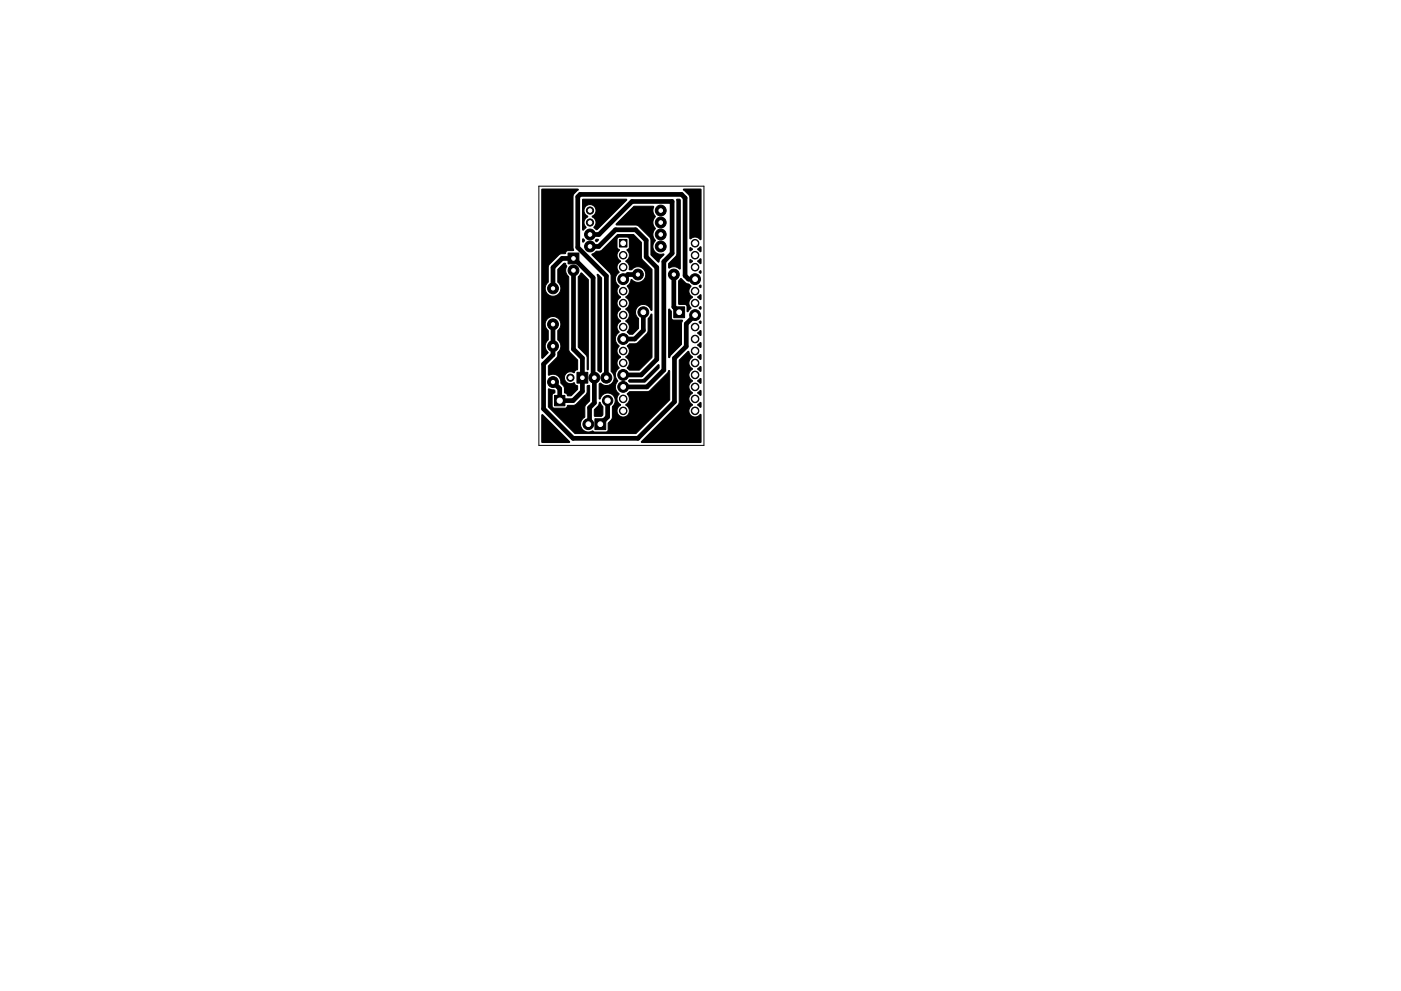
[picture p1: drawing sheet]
<svg xmlns="http://www.w3.org/2000/svg" width="297mm" height="210mm" viewBox="0 0 297 210" stroke-linecap="round" stroke-linejoin="round" font-family="sans-serif">
<path d="M114.2 39.5h35v55h-35z" fill="none" stroke="#000" stroke-width=".21"/>
<g fill="#000" stroke="#000" stroke-width=".21">
<path d="M114.9 40.2l7.6-.1 .1 .2-.9 .9-.2 .5v10.8l.1 .6-1.3 .1-.3 .2-.1 .4-1.3 .2-2.2 2.2-.2 .5v3.1a1.69 1.69 0 0 0-.2 2.5 1.69 1.69 0 0 0 2.5 0 1.69 1.69 0 0 0-.2-2.5v-2.6l1.3-1.4 .3 .1 .2 .7a1.78 1.78 0 0 0 .5 2.2v15.5l.3 .5 1.6 1.6v2l-.5 .2-.3 .5a1.28 1.28 0 0 0-2 1 1.28 1.28 0 0 0 2 1.1l.3 .5 .5 .2v.6l-1.5 1.5h-.7l-.2-.5-.4-.2-.1-1.2-.7-.8a1.74 1.74 0 0 0-2.6-1.7v-1.9l1.8-1.9 .2-1a1.78 1.78 0 0 0 0-2.7v-2a1.68 1.68 0 0 0 .1-2.5 1.68 1.68 0 0 0-2.5 .1 1.68 1.68 0 0 0 .3 2.5v1.9a1.76 1.76 0 0 0 0 2.7l-1.1 1.2h-.2zM120.4 53.7h2.3v2.3h-2.3zM123.2 57.9l1.5 1.5v19l-.1 .1-.1-.1-.1-2.8-1.8-2v-14.8zM123.5 50.7h.2l.3 .3-.3 .4-.2-.1zM126.6 58.2h.2l.8 .8v19.8l-.3 .2-.5-.4v-19.7zM126.4 50.8h.4l.1 .1-.4 .4-.3-.3zM131.3 50.8h1.6v1.6h-1.6zM123.5 42.3h9.4l-6.3 6.4h-.2l-.3-.3a.31 .31 0 0 1-.2-.3 .31 .31 0 0 1 .3-.3 1.41 1.41 0 0 0-.7-1.9 1.31 1.31 0 0 0 .6-2 1.31 1.31 0 0 0-2.1 0 1.31 1.31 0 0 0 .6 2 1.45 1.45 0 0 0-.3 2.4l-.7 .5zM125.5 53.9l.9-.6 1.1-.2 3.4-3.3h3.5l1.6 1.6 .1 3.5 2.1 2.3v8.5l-.2 .1a1.69 1.69 0 0 0-2.5-.9 1.69 1.69 0 0 0-.1 2.7v2.1l-1.3 1.2h-.7l-.4-.5a1.43 1.43 0 0 0-.3-2.3l.1-.1a1.38 1.38 0 0 0-.1-2.4 1.43 1.43 0 0 0 0-2.6 1.48 1.48 0 0 0 .3-2.3l.5-.5 .4-.9a1.68 1.68 0 0 0 2.5 .1 1.68 1.68 0 0 0-.1-2.4 1.68 1.68 0 0 0-2.4 .2h-.5a1.52 1.52 0 0 0-.6-1.7l-.1-.1 .1-.1a1.31 1.31 0 0 0 .2-2.2v-.1l.3-.2 .1-.3v-1.8l-.4-.4h-1.8l-.3 .3-.1 1.9 .5 .4v.2a1.31 1.31 0 0 0 0 2.1l.3 .2-.1 .2a1.4 1.4 0 0 0-.2 2.2 1.76 1.76 0 0 0 0 2.9 1.42 1.42 0 0 0 .3 2.3 1.44 1.44 0 0 0 0 2.6 1.38 1.38 0 0 0-.1 2.4l.1 .1-.1 .1a1.4 1.4 0 0 0-.2 2.3 1.76 1.76 0 0 0 0 2.9 1.43 1.43 0 0 0 .3 2.3 1.48 1.48 0 0 0-.3 2.4 1.79 1.79 0 0 0-.3 2.8 1.77 1.77 0 0 0 .3 2.7 1.35 1.35 0 0 0 .2 2.2l.1 .1a1.35 1.35 0 0 0-.5 2.1 1.35 1.35 0 0 0 2.1 0 1.35 1.35 0 0 0-.5-2.1l.1-.1a1.4 1.4 0 0 0 .2-2.3l.5-.4h3.6l.6-.2 3.8-3.7 .3-.6 .2 .1v6.1l-7.2 7.2h-12.9l-5.6-5.6v-3.8l1.2 .1 .2 .2-.1 .4-.4 .2-.1 .3v2.3l.1 .4 .3 .1h2.3l.3-.1 .3-.5h1.3l.5-.3 2.1-2.1 .2-.4v-1.3l.5-.1v3.2l-1 1.3v2.1a1.73 1.73 0 0 0-.7 2.4 1.73 1.73 0 0 0 2.4 .6l.4 .3h2.4l.3-.2 .1-.3 .1-1.4 .7-.8 .1-.4 .1-2.4a1.64 1.64 0 0 0-.3-2.6 1.64 1.64 0 0 0-2.4 1.1l-.2-.2v-3l.3-.2a1.69 1.69 0 0 0 2.5-.1 1.69 1.69 0 0 0-.2-2.4v-20.4l-.3-.6-3.8-3.7zM130.6 47.5l3.8-3.7h4.2a2.39 2.39 0 0 0 .3 2.2 1.81 1.81 0 0 0 0 2.5 1.83 1.83 0 0 0 0 2.6 1.71 1.71 0 0 0-.2 2.1 1.71 1.71 0 0 0 2 .7v.2l-.8 .8-.3 .7-1.6-1.5-.1-3.5-2.6-2.7-.5-.2h-4.1zM143.5 42.3h.5l.2 .2v14.6a2.02 2.02 0 0 0-2.4-.2v-1l1.4-1.4 .3-.6zM144.3 59.1h.2l.9 1 .7 .2 .4 .4a1.42 1.42 0 0 0 .3 2.3 1.48 1.48 0 0 0-.3 2.4l-.7 .7-.3-1.4-1.6-.2v-4.9z"/>
<path d="M146.3 52.6l.4 .1a.3 .3 0 0 1-.1 .4 .3 .3 0 0 1-.3 0zM146.3 55.1l.4 .2a.3 .3 0 0 1-.1 .4 .3 .3 0 0 1-.3 0zM144.9 40.2h3.7v10.5l-.1 .2a1.44 1.44 0 0 0-1.6-.5l-.5 .3-.1-.1-.1-8.8-.2-.5zM147.9 52.8l.7-.4v1h-.2zM147.9 55.3l.7-.4v1h-.2zM148.4 57.5h.2v.5l-.4-.2zM122.3 79h2.3v2.3h-2.3zM138 66.7h.2v9.1l-2.7 2.7h-2l-.5-.4a1.49 1.49 0 0 0-.3-2.4l.1-.1a1.4 1.4 0 0 0 .2-2.2l.5-.5h1.3l.3-.1 2.1-2.1 .2-.6v-2.5zM133.4 80.6l2.9-.1 3.2-3.1h.2v.7l-3 3h-3.2l-.2-.3zM141.8 65.6h.2l.3 .4v1.4l.2 .4 .3 .1h1.8l.1 .2-.2 .6v4.4l-2.2 2.2-.4 .6-.1-.1zM142.9 65.1h2.3v2.3h-2.3zM145.9 74.6h.1l.2 .5 .6 .6a1.44 1.44 0 0 0 0 2.6l-.1 .1a1.37 1.37 0 0 0 .1 2.4l-.1 .1a1.38 1.38 0 0 0 .1 2.5l-.1 .1a1.31 1.31 0 0 0 0 2.3l.1 .1a1.37 1.37 0 0 0-.4 2.1 1.37 1.37 0 0 0 2.1-.1l.1 6-12.6-.1 7.9-8.1 .1-9.2z"/>
<path d="M148.3 60.6l.3-.1v.5l-.3-.2zM148.3 68.2l.3-.1v.5l-.3-.2zM147.9 63l.7-.5v1h-.2zM148.4 65.1h.2v.5l-.4-.2zM147.9 70.6l.7-.4v.9l-.2 .1zM147.9 73.1l.7-.4v1h-.2zM147.9 75.7l.7-.5v1h-.2zM147.9 78.2l.7-.4v1h-.2zM114.9 88h.2l5.6 5.7v.2h-5.8zM117.6 83.9h2.2v2.2h-2.2zM126.1 88.8h2.3v2.3h-2.3zM127.1 85.4l.7 .9v1.7l-.3 .3h-1.4l-.1-1.4 .9-.8z"/>
<path d="M147.9 80.7l.7-.4v1h-.2zM147.9 83.3l.7-.4v.9l-.2 .1zM147.9 85.8l.7-.4v1h-.2z"/>
<circle cx="121.6" cy="57.4" r="1.15"/>
<circle cx="125.1" cy="44.7" r=".76"/>
<circle cx="125.1" cy="47.2" r=".76"/>
<circle cx="125.1" cy="49.8" r="1.15"/>
<circle cx="125.1" cy="52.3" r="1.15"/>
<circle cx="132.1" cy="54.1" r=".8"/>
<circle cx="132.1" cy="56.7" r=".8"/>
<circle cx="132.1" cy="59.2" r="1.15"/>
<circle cx="135.3" cy="58.2" r="1.15"/>
<circle cx="140.1" cy="47.2" r="1.15"/>
<circle cx="140.1" cy="52.3" r="1.15"/>
<circle cx="140.1" cy="44.7" r="1.15"/>
<circle cx="140.1" cy="49.8" r="1.15"/>
<circle cx="142.9" cy="58.2" r="1.15"/>
<circle cx="147.4" cy="56.7" r=".8"/>
<circle cx="147.4" cy="51.6" r=".8"/>
<circle cx="147.4" cy="54.1" r=".8"/>
<circle cx="147.4" cy="59.2" r="1.15"/>
<circle cx="117.3" cy="68.8" r="1.15"/>
<circle cx="117.3" cy="61.2" r="1.15"/>
<circle cx="117.3" cy="73.4" r="1.15"/>
<circle cx="132.1" cy="77" r=".8"/>
<circle cx="132.1" cy="74.5" r=".8"/>
<circle cx="132.1" cy="64.3" r=".8"/>
<circle cx="132.1" cy="66.8" r=".8"/>
<circle cx="132.1" cy="61.8" r=".8"/>
<circle cx="132.1" cy="69.4" r=".8"/>
<circle cx="132.1" cy="71.9" r="1.15"/>
<circle cx="132.1" cy="79.5" r="1.15"/>
<circle cx="136.4" cy="66.2" r="1.15"/>
<circle cx="147.4" cy="64.3" r=".8"/>
<circle cx="147.4" cy="74.5" r=".8"/>
<circle cx="147.4" cy="69.4" r=".8"/>
<circle cx="147.4" cy="71.9" r=".8"/>
<circle cx="147.4" cy="77" r=".8"/>
<circle cx="147.4" cy="79.5" r=".8"/>
<circle cx="147.4" cy="61.8" r=".8"/>
<circle cx="147.4" cy="66.8" r="1.15"/>
<circle cx="117.3" cy="81.1" r="1.15"/>
<circle cx="120.9" cy="80.1" r=".76"/>
<circle cx="124.7" cy="90" r="1.15"/>
<circle cx="126" cy="80.1" r="1.15"/>
<circle cx="128.6" cy="80.1" r="1.15"/>
<circle cx="128.8" cy="85" r="1.1"/>
<circle cx="132.1" cy="84.6" r=".8"/>
<circle cx="132.1" cy="87.2" r=".8"/>
<circle cx="132.1" cy="82.1" r="1.15"/>
<circle cx="147.4" cy="82.1" r=".8"/>
<circle cx="147.4" cy="84.6" r=".8"/>
<circle cx="147.4" cy="87.2" r=".8"/>
</g>
<path d="M121.6 57.4v16.7l1.9 1.9v7l-2 2h-2.8v-2.5l-1.5-1.4M125.1 49.8h1.9l7-7.1h8.5v11l-1.7 1.8v23l-3.6 3.6h-5.1M125.1 52.3h1.9l3.5-3.6h4.3l2.2 2.3v3.5l2.2 2.2v19.5l-3.3 3.3h-3.8M135.2 58.2h-2.1l-1 1M142.9 58.2v6.9l1.1 1.1M147.4 59.2h-1.4l-.8-.7v-16.5l-.7-.8h-21.5l-.5 .5v10.8l6.1 6.1v21.5M117.2 61.2v-4.5l2-1.9h2.5l4.1 4.1v21l.2 .2v5.4l-1 1v3.2l-.3 .3M136.4 66.2v3.9l-1.8 1.8h-2.5M144 66.2h.1M147.4 66.8l-1.9 1.9v4.8l-2.5 2.5v9.2l-7.8 7.8h-13.7l-6.3-6.3v-9.5l2-2v-6.4M128.8 85v3.4l-1.5 1.6" fill="none" stroke="#000" stroke-width="1"/>
<g fill="#fff" stroke="#fff" stroke-width=".21">
<circle cx="142.9" cy="58.2" r=".35"/>
<circle cx="135.2" cy="58.2" r=".35"/>
<circle cx="144" cy="66.2" r=".5"/>
<circle cx="136.4" cy="66.2" r=".5"/>
<circle cx="118.7" cy="85" r=".55"/>
<circle cx="128.8" cy="85" r=".55"/>
<circle cx="147.4" cy="51.6" r=".5"/>
<circle cx="147.4" cy="54.1" r=".5"/>
<circle cx="147.4" cy="56.7" r=".5"/>
<circle cx="147.4" cy="59.2" r=".5"/>
<circle cx="147.4" cy="61.8" r=".5"/>
<circle cx="147.4" cy="64.3" r=".5"/>
<circle cx="147.4" cy="66.8" r=".5"/>
<circle cx="147.4" cy="69.4" r=".5"/>
<circle cx="147.4" cy="71.9" r=".5"/>
<circle cx="147.4" cy="74.5" r=".5"/>
<circle cx="147.4" cy="77" r=".5"/>
<circle cx="147.4" cy="79.5" r=".5"/>
<circle cx="147.4" cy="82.1" r=".5"/>
<circle cx="147.4" cy="84.6" r=".5"/>
<circle cx="147.4" cy="87.2" r=".5"/>
<circle cx="132.1" cy="87.2" r=".5"/>
<circle cx="132.1" cy="84.6" r=".5"/>
<circle cx="132.1" cy="82.1" r=".5"/>
<circle cx="132.1" cy="79.5" r=".5"/>
<circle cx="132.1" cy="77" r=".5"/>
<circle cx="132.1" cy="74.5" r=".5"/>
<circle cx="132.1" cy="71.9" r=".5"/>
<circle cx="132.1" cy="69.4" r=".5"/>
<circle cx="132.1" cy="66.8" r=".5"/>
<circle cx="132.1" cy="64.3" r=".5"/>
<circle cx="132.1" cy="61.8" r=".5"/>
<circle cx="132.1" cy="59.2" r=".5"/>
<circle cx="132.1" cy="56.7" r=".5"/>
<circle cx="132.1" cy="54.1" r=".5"/>
<circle cx="132.1" cy="51.6" r=".5"/>
<circle cx="127.3" cy="90" r=".5"/>
<circle cx="124.7" cy="90" r=".5"/>
<circle cx="117.2" cy="81.1" r=".35"/>
<circle cx="117.2" cy="73.4" r=".35"/>
<circle cx="117.2" cy="68.8" r=".35"/>
<circle cx="117.2" cy="61.2" r=".35"/>
<circle cx="128.6" cy="80.1" r=".38"/>
<circle cx="126" cy="80.1" r=".38"/>
<circle cx="123.5" cy="80.1" r=".38"/>
<circle cx="120.9" cy="80.1" r=".38"/>
<circle cx="121.6" cy="57.4" r=".38"/>
<circle cx="121.6" cy="54.8" r=".38"/>
<circle cx="125.1" cy="52.3" r=".38"/>
<circle cx="125.1" cy="49.8" r=".38"/>
<circle cx="125.1" cy="47.2" r=".38"/>
<circle cx="125.1" cy="44.7" r=".38"/>
<circle cx="140.1" cy="52.3" r=".38"/>
<circle cx="140.1" cy="49.8" r=".38"/>
<circle cx="140.1" cy="47.2" r=".38"/>
<circle cx="140.1" cy="44.7" r=".38"/>
</g>
</svg>
